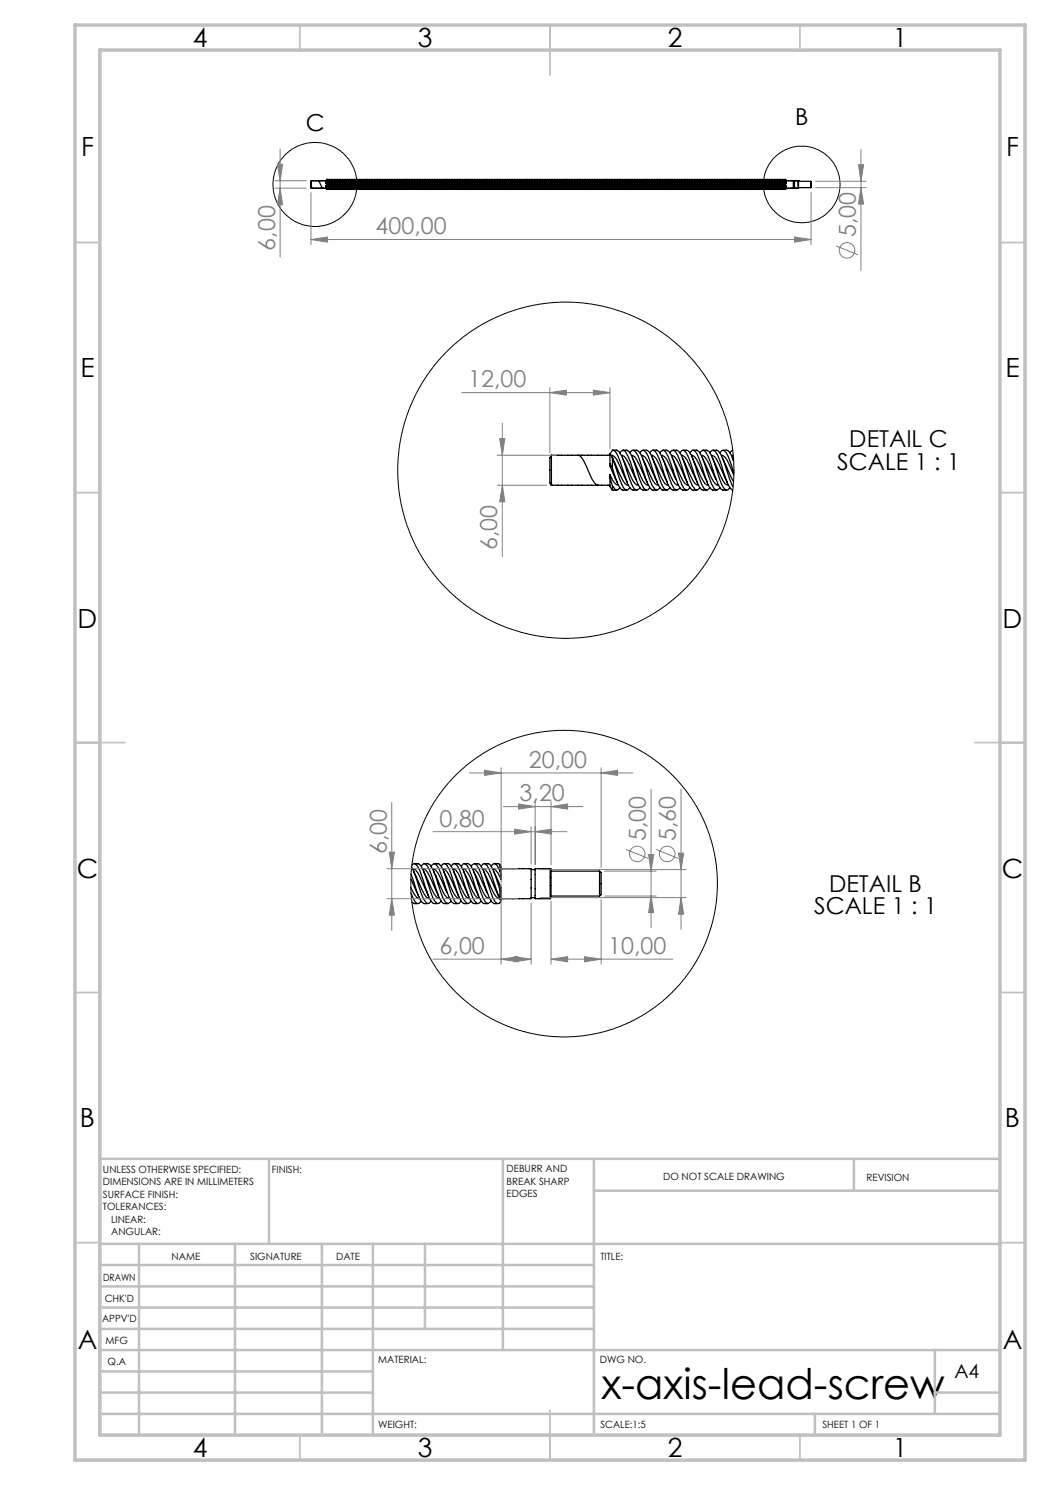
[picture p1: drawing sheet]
<svg xmlns="http://www.w3.org/2000/svg" width="210mm" height="297mm" viewBox="0 0 210 297" stroke-linecap="round" stroke-linejoin="round" font-family="sans-serif">
<defs><g id="words">
<text font-size="8.5" x="120.3" y="279.7">x-axis-lead-screw</text>
<g font-size="5.3">
<text x="38.5" y="9.5">4</text>
<text x="83.5" y="9.5">3</text>
<text x="133.5" y="9.5">2</text>
<text x="178.5" y="9.5">1</text>
<text x="16.2" y="31.2">F</text>
<text x="201.2" y="31.2">F</text>
<text x="16.1" y="75.5">E</text>
<text x="201.1" y="75.5">E</text>
<text x="15.5" y="125.5">D</text>
<text x="200.5" y="125.5">D</text>
<text x="15.4" y="175.5">C</text>
<text x="200.4" y="175.5">C</text>
<text x="16" y="225.5">B</text>
<text x="201" y="225.5">B</text>
<text x="15.5" y="269.7">A</text>
<text x="200.5" y="269.7">A</text>
<text x="38.5" y="291.5">4</text>
<text x="83.5" y="291.5">3</text>
<text x="133.5" y="291.5">2</text>
<text x="178.5" y="291.5">1</text>
</g>
<g font-size="4.7">
<text x="61.1" y="26.2">C</text>
<text x="159.1" y="24.9">B</text>
<text x="169.9" y="89.4">DETAIL C</text>
<text x="167.4" y="93.9">SCALE 1 : 1</text>
<text x="165.8" y="178.3">DETAIL B</text>
<text x="162.8" y="182.8">SCALE 1 : 1</text>
</g>
<g font-size="4.7" fill="#808080">
<text x="75.1" y="46.9">400,00</text>
<text x="171.1" y="47.5" transform="rotate(-90 171.1 47.5)">5,00</text>
<text x="55" y="50.1" transform="rotate(-90 55 50.1)">6,00</text>
<text x="93.7" y="77.5">12,00</text>
<text x="99.5" y="110" transform="rotate(-90 99.5 110)">6,00</text>
<text x="105.8" y="153.5">20,00</text>
<text x="103.9" y="160.3">3,20</text>
<text x="87.9" y="165.3">0,80</text>
<text x="77.4" y="170.8" transform="rotate(-90 77.4 170.8)">6,00</text>
<text x="129.2" y="168.2" transform="rotate(-90 129.2 168.2)">5,00</text>
<text x="135.2" y="168.2" transform="rotate(-90 135.2 168.2)">5,60</text>
<text x="87.9" y="190.8">6,00</text>
<text x="121.7" y="190.8">10,00</text>
</g>
<text font-size="3.9" x="190.9" y="275.5">A4</text>
<g font-size="2">
<text x="20.6" y="234.6">UNLESS OTHERWISE SPECIFIED:</text>
<text x="20.6" y="237.1">DIMENSIONS ARE IN MILLIMETERS</text>
<text x="20.6" y="239.6">SURFACE FINISH:</text>
<text x="54.4" y="234.6">FINISH:</text>
<text x="101.3" y="234.5">DEBURR AND</text>
<text x="101.3" y="237">BREAK SHARP</text>
<text x="101.3" y="239.5">EDGES</text>
<text x="132.6" y="236">DO NOT SCALE DRAWING</text>
<text x="173.3" y="236.2">REVISION</text>
<text x="20.6" y="242.1">TOLERANCES:</text>
<text x="22.2" y="244.6">LINEAR:</text>
<text x="22.2" y="247.1">ANGULAR:</text>
<text x="34.3" y="252">NAME</text>
<text x="50" y="251.9">SIGNATURE</text>
<text x="67.2" y="251.9">DATE</text>
<text x="120.1" y="251.9">TITLE:</text>
<text x="20.6" y="256.1">DRAWN</text>
<text x="20.9" y="260.3">CHK'D</text>
<text x="20.4" y="264.4">APPV'D</text>
<text x="21.1" y="268.8">MFG</text>
<text x="21.5" y="273">Q.A</text>
<text x="75.6" y="272.5">MATERIAL:</text>
<text x="120" y="272.5">DWG NO.</text>
<text x="75.6" y="285.5">WEIGHT:</text>
<text x="120.1" y="285.6">SCALE:1:5</text>
<text x="164.5" y="285.6">SHEET 1 OF 1</text>
</g>
</g></defs>
<g fill="none" stroke="#000" stroke-width=".25">
<path d="M62.3 37.6h2.3M62.3 36.2h1.3M62.3 36.2v1.4M62.3 37.6h.1M63.6 36.2h1.6M63.6 36.2l1 1.4M64.6 37.6h.6M65.2 36.5l.4 1M65.2 36.1l.1 .2M65.2 36.1l.2-.2 .1 .1 .7 1.8 .3 .1M65.2 37.2l.1 .5M65.2 37.2v-.1l.4 .5"/>
<path d="M65.2 36.1v.4M65.2 37.2v.5l.1 .2M65.2 36.5l.1 .3M65.3 36.2l.6 1.4h.2M65.3 36.2h.1l.7 1.3M65.3 37.7v.2M65.3 37.7l.2 .2 .2-.1M65.3 36.3l.6 1.5 .1 .1 .2-.1M65.3 35.9a.59 .59 0 0 1 .6 .6l.4 1.1 .2 .3 .2-.2M65.3 36.3v.5M65.3 36.8l.4 1 .3 .1M65.3 37.9h.2"/>
<path d="M65.7 36l.2-.1 .1 .1 .6 1.6 .4 .3M65.8 36.2l.2 .1 .5 1.1M65.8 36.3l.6 1.1 .2 .2M65.9 35.9h.1M66 35.9l.3 .3 .6 1.6 .1 .1 .2-.1M66.2 36h.3l.6 1.6 .2 .3h.2M66.3 36.2l.3 .3 .5 1M66.3 36.3l.6 1.1 .2 .2M66.4 35.9h.1M66.5 35.9l.3 .3 .5 1.5 .2 .2 .2-.1M66.7 36h.3l.7 1.8 .4 .1M66.8 36.2l.7 1.1"/>
<path d="M66.8 36.3l.5 1.1 .3 .2M66.9 35.9h.1M67 35.9a2.75 2.75 0 0 1 .8 1.7l.2 .3 .2-.1M67.2 36l.1-.1a2.71 2.71 0 0 1 .8 1.7l.2 .3h.2M67.3 36.2l.3 .3 .5 1M67.3 36.2l.4 1 .4 .4M67.3 35.9a.59 .59 0 0 1 .6 .6l.5 1.3 .1 .1 .2-.2M67.5 37.3l.1 .2M67.7 36l.1-.1 .2 .1 .7 1.8 .3 .1M67.8 36.2l.7 1.2M67.8 36.3l.1 .2M67.8 35.9h.3"/>
<path d="M67.9 36.5l.5 1.1h.2M68.1 35.9l.2 .3a3 3 0 0 0 .8 1.7l.1-.1M68.2 36h.3l.6 1.6 .2 .3h.2M68.3 36.2l.4 .3 .4 1M68.3 36.3l.6 1.1 .2 .2M68.4 35.9h.1M68.5 35.9l.3 .3 .5 1.5 .2 .2 .2-.1M68.7 36h.3l.7 1.8 .3 .1M68.8 36.2l.3 .3 .5 1M68.8 36.3l.4 .8 .4 .5M68.9 35.9h.1M69 35.9a2.75 2.75 0 0 1 .8 1.7l.2 .3 .2-.1"/>
<path d="M69.2 36l.1-.1a2.71 2.71 0 0 1 .8 1.7l.2 .3h.3M69.3 36.2l.3 .3 .5 1M69.3 36.2l.4 1 .4 .4M69.4 35.9l.3 .1 .7 1.8 .2 .1 .1-.2M69.7 36l.1-.1 .2 .1 .6 1.6 .2 .3h.2M69.8 36.2l.2 .1 .5 1.1M69.8 36.3l.5 1.1 .3 .2M69.8 35.9h.2M70 35.9l.3 .3 .6 1.6 .1 .1 .2-.1M70.2 36h.3l.7 1.8 .3 .1M70.3 36.2h.1l.7 1.3M70.3 36.3l.5 1.1 .3 .2"/>
<path d="M70.3 35.9h.3M70.6 35.9l.2 .3 .5 1.5 .2 .2 .2-.1M70.7 36h.3l.7 1.8 .3 .1M70.8 36.2l.2 .2 .6 1.1M70.8 36.3l.5 1.1 .3 .2M70.8 35.9h.2M71 35.9a2.75 2.75 0 0 1 .8 1.7l.2 .3 .2-.1M71.2 36h.3l.7 1.8 .3 .1M71.3 36.2l.6 1.4h.2M71.3 36.2l.2 .1 .6 1.2M71.4 35.9a.59 .59 0 0 1 .5 .6l.4 1.1 .2 .3 .2-.2M71.7 36l.2-.1 .1 .1 .6 1.6 .4 .3"/>
<path d="M71.8 36.2l.2 .1 .5 1.1M71.8 36.3l.6 1.1 .2 .2M71.9 35.9h.1M72 35.9l.3 .3 .6 1.6 .1 .1 .2-.1M72.2 36h.3l.6 1.6 .2 .3h.3M72.3 36.2l.3 .3 .5 1M72.3 36.3l.5 1.1 .3 .2M72.4 35.9h.1M72.5 35.9l.3 .3 .5 1.5 .2 .2 .2-.1M72.7 36h.3l.7 1.8 .3 .1M72.8 36.2l.3 .3 .5 1M72.8 36.3l.5 1.1 .3 .2"/>
<path d="M72.8 35.9h.2M73 35.9a3.3 3.3 0 0 1 .9 1.9l.1 .1 .2-.1M73.2 36l.1-.1a3.3 3.3 0 0 1 .9 1.9l.3 .1M73.3 36.2l.3 .3 .5 1M73.3 36.2l.4 1 .4 .4M73.3 35.9a.59 .59 0 0 1 .6 .6l.5 1.3 .1 .1 .2-.2M73.7 36l.2-.1 .1 .1 .7 1.8 .3 .1M73.8 36.2l.7 1.2M73.8 36.3l.6 1.3h.2M73.9 35.9h.1M74 35.9l.3 .3a2.7 2.7 0 0 0 .8 1.7l.1-.1M74.2 36h.3l.6 1.6 .2 .3h.2"/>
<path d="M74.3 36.2l.3 .3 .5 1M74.3 36.3l.6 1.1 .2 .2M74.4 35.9h.1M74.5 35.9l.3 .3 .5 1.5 .2 .2 .2-.1M74.7 36h.3l.7 1.8 .3 .1M74.8 36.2l.3 .3 .5 1M74.8 36.3l.8 1.3M74.9 35.9h.1M75 35.9a2.75 2.75 0 0 1 .8 1.7l.2 .3 .2-.1M75.2 36l.1-.1a2.71 2.71 0 0 1 .8 1.7l.2 .3h.3M75.3 36.2l.2 .1 .5 1M75.3 36.2l.4 1 .4 .4"/>
<path d="M75.4 35.9l.3 .1 .7 1.8 .2 .1 .1-.2M75.7 36l.1-.1 .2 .1 .6 1.6 .1 .2 .3 .1M75.8 36.2l.7 1.2M75.8 36.3l.5 1.1 .3 .2M75.8 35.9h.2M76 37.3l.1 .2M76 35.9l.2 .1 .7 1.8 .1 .1 .2-.1M76.2 36h.3l.7 1.8 .3 .1M76.3 36.2h.1l.7 1.3M76.3 36.3l.6 1.3h.2M76.3 35.9h.3M76.6 35.9l.2 .3 .5 1.5 .2 .2 .2-.1"/>
<path d="M76.7 36h.3l.7 1.8 .3 .1M76.8 36.2l.4 .3 .4 1M76.8 36.3l.5 1.1 .3 .2M76.9 35.9h.1M77 35.9a2.75 2.75 0 0 1 .8 1.7l.2 .3 .2-.1M77.2 36h.3l.7 1.8 .3 .1M77.3 36.2l.2 .1 .6 1.2M77.3 36.2l.5 1 .3 .4M77.4 35.9a.64 .64 0 0 1 .5 .6l.4 1.1 .2 .3 .2-.2M77.7 36l.2-.1 .1 .1 .6 1.6 .4 .3M77.8 36.2l.2 .1 .5 1.1M77.8 36.3l.6 1.1 .2 .2"/>
<path d="M77.9 35.9h.1M78 35.9l.3 .3 .6 1.6 .1 .1 .2-.1M78.2 36h.3l.6 1.6 .2 .3h.3M78.3 36.2l.3 .3 .5 1M78.3 36.3l.5 1.1 .3 .2M78.4 35.9h.1M78.5 35.9l.3 .3 .5 1.5 .2 .2 .2-.1M78.7 36h.3l.7 1.8 .3 .1M78.8 36.2h.2l.6 1.3M78.8 36.3l.5 1.1 .3 .2M78.8 35.9h.2M79 35.9a3.3 3.3 0 0 1 .9 1.9l.1 .1 .2-.1"/>
<path d="M79.2 36l.1-.1a3.3 3.3 0 0 1 .9 1.9l.3 .1M79.3 36.2l.5 1.2 .3 .2M79.3 36.2l.3 .3 .5 1M79.3 35.9a.59 .59 0 0 1 .6 .6l.5 1.3 .1 .1 .2-.2M79.7 36l.2-.1 .1 .1 .7 1.8 .3 .1M79.8 36.2l.2 .1 .5 1.1M79.8 36.3l.6 1.1 .2 .2M79.9 35.9h.1M80 35.9l.3 .3a2.7 2.7 0 0 0 .8 1.7l.1-.1M80.2 36h.3l.6 1.6 .2 .3h.2M80.3 36.2l.3 .3 .5 1M80.3 36.3l.6 1.1 .2 .2"/>
<path d="M80.4 35.9h.1M80.5 35.9l.3 .3 .5 1.5 .2 .2 .2-.1M80.7 36h.3l.7 1.8 .3 .1M80.8 36.2l.3 .3 .5 1M80.8 36.3l.6 1.1 .2 .2M80.9 35.9h.1M81 35.9a2.75 2.75 0 0 1 .8 1.7l.2 .3 .2-.1M81.2 36l.1-.1a2.71 2.71 0 0 1 .8 1.7l.2 .3h.2M81.3 36.2l.3 .3 .5 1M81.3 36.2l.4 1 .4 .4M81.4 35.9l.3 .1 .7 1.8 .1 .1 .2-.2M81.7 36l.1-.1 .2 .1 .7 1.8 .3 .1"/>
<path d="M81.8 36.3l.5 1.1 .3 .2M81.8 36.2l.6 1M81.8 35.9h.2M82 35.9l.2 .1 .7 1.8 .1 .1 .2-.1M82.2 36h.3l.6 1.6 .2 .3h.2M82.3 36.3l.6 1.3h.2M82.3 36.2l.2 .2 .6 1.1M82.3 35.9h.2M82.4 37.2l.1 .2M82.5 35.9l.3 .3 .5 1.5 .2 .2 .2-.1M82.7 36h.3l.7 1.8 .3 .1M82.8 36.2l.3 .3 .5 1"/>
<path d="M82.8 36.3l.1 .2M82.9 35.9h.1M82.9 36.5l.4 .9 .3 .2M83 35.9a2.75 2.75 0 0 1 .8 1.7l.2 .3 .2-.1M83.2 36h.3l.7 1.8 .3 .1M83.3 36.2l.3 .3 .5 1M83.3 36.2l.4 1 .4 .4M83.4 35.9l.3 .1 .7 1.8 .3-.1M83.7 36l.2-.1 .1 .1 .6 1.6 .2 .3h.3M83.8 36.2l.2 .1 .5 1.1M83.8 36.3l.5 1.1 .3 .2M83.9 35.9h.1"/>
<path d="M84 35.9l.3 .3 .6 1.6 .1 .1 .2-.1M84.2 36h.3l.6 1.6 .2 .3h.2M84.3 36.2l.7 1.1M84.3 36.3l.5 1.1 .3 .2M84.3 35.9h.2M84.5 35.9l.2 .1 .6 1.7 .2 .2 .2-.1M84.7 36h.3l.7 1.8 .3 .1M84.8 36.2h.1l.7 1.3M84.8 36.3l.5 1.1 .3 .2M84.8 35.9h.3M84.9 37.3l.2 .2M85.1 35.9a2.75 2.75 0 0 1 .7 1.7l.2 .3 .2-.1"/>
<path d="M85.2 36h.3l.7 1.8 .3 .1M85.3 36.2l.1 .3M85.3 36.2l.3 .3 .5 1M85.4 35.9a1.4 1.4 0 0 1 .7 1.4l.3 .5 .3-.1M85.4 36.5l.5 1.1h.2M85.7 36l.2-.1 .1 .1 .7 1.8 .3 .1M85.8 36.2l.2 .1 .5 1.1M85.8 36.3l.6 1.1 .2 .2M85.9 35.9h.1M86 35.9l.3 .3 .6 1.6 .1 .1 .2-.1M86.2 36h.3l.6 1.6 .2 .3h.2M86.3 36.2l.3 .3 .5 1"/>
<path d="M86.3 36.3l.1 .2M86.4 35.9h.1M86.4 36.5l.5 .9 .2 .2M86.5 35.9l.3 .3 .5 1.5 .2 .2 .2-.1M86.7 36h.3l.7 1.8 .4 .1M86.8 36.2l.7 1.1M86.8 36.3l.5 1.1 .3 .2M86.9 35.9h.1M87 35.9a2.75 2.75 0 0 1 .8 1.7l.2 .3 .2-.1M87.2 36l.1-.1a2.71 2.71 0 0 1 .8 1.7l.2 .3h.2M87.3 36.2l.3 .3 .5 1M87.3 36.2l.4 1 .4 .4"/>
<path d="M87.3 35.9l.4 .1 .7 1.8 .1 .1 .2-.2M87.5 37.3l.1 .2M87.7 36l.1-.1 .2 .1 .7 1.8 .3 .1M87.8 36.2l.7 1.2M87.8 36.3l.1 .2M87.8 35.9h.3M87.9 36.5l.4 .9 .3 .2M88.1 35.9l.2 .3a3 3 0 0 0 .8 1.7l.1-.1M88.2 36h.3l.6 1.6 .2 .3h.2M88.3 36.3l.6 1.1 .2 .2M88.3 36.2l.2 .2 .6 1.1M88.4 35.9h.1"/>
<path d="M88.5 35.9l.3 .3 .5 1.5 .2 .2 .2-.1M88.7 36h.3l.7 1.8 .3 .1M88.8 36.2l.3 .3 .5 1M88.8 36.3l.4 .8 .4 .5M88.9 35.9h.1M89 35.9a2.75 2.75 0 0 1 .8 1.7l.2 .3 .2-.1M89.2 36h.3l.7 1.8 .3 .1M89.3 36.2l.3 .3 .5 1M89.3 36.2l.4 1 .4 .4M89.4 35.9l.3 .1 .7 1.8 .3-.1M89.7 36l.2-.1 .1 .1 .6 1.6 .2 .3h.3M89.8 36.2l.2 .1 .5 1.1"/>
<path d="M89.8 36.3l.5 1.1 .3 .2M89.9 35.9h.1M90 35.9l.3 .3 .6 1.6 .1 .1 .2-.1M90.2 36h.3l.6 1.6 .2 .3h.2M90.3 36.2l.3 .3 .5 1M90.3 36.3l.5 1.1 .3 .2M90.3 35.9h.2M90.5 35.9l.2 .1 .6 1.7 .2 .2 .2-.1M90.7 36h.3l.7 1.8 .3 .1M90.8 36.2l.3 .2 .5 1.1M90.8 36.3l.5 1.1 .3 .2M90.8 35.9h.3"/>
<path d="M91.1 35.9a2.75 2.75 0 0 1 .7 1.7l.2 .3 .2-.1M91.2 36h.3l.7 1.8 .3 .1M91.3 36.2l.6 1.4h.2M91.3 36.2h.1l.7 1.3M91.4 35.9a.59 .59 0 0 1 .5 .6l.4 1.1 .2 .3 .2-.2M91.7 36l.2-.1 .1 .1 .6 1.6 .4 .3M91.8 36.2l.2 .1 .5 1.1M91.8 36.3l.6 1.1 .2 .2M91.9 35.9h.1M92 35.9l.3 .3 .6 1.6 .1 .1 .2-.1M92.2 36h.3l.6 1.6 .2 .3h.2M92.3 36.2l.3 .3 .5 1"/>
<path d="M92.3 36.3l.6 1.1 .2 .2M92.4 35.9h.1M92.5 35.9l.3 .3 .5 1.5 .2 .2 .2-.1M92.7 36h.3l.7 1.8 .4 .1M92.8 36.2l.3 .3 .5 1M92.8 36.3l.5 1.1 .3 .2M92.9 35.9h.1M93 35.9a2.75 2.75 0 0 1 .8 1.7l.2 .3 .2-.1M93.2 36l.1-.1a2.71 2.71 0 0 1 .8 1.7l.2 .3h.2M93.3 36.2l.3 .3 .5 1M93.3 36.2l.4 1 .4 .4M93.3 35.9a.59 .59 0 0 1 .6 .6l.5 1.3 .1 .1 .2-.2"/>
<path d="M93.7 36l.1-.1 .2 .1 .7 1.8 .3 .1M93.8 36.2l.7 1.2M93.8 36.3l.6 1.3h.2M93.8 35.9h.3M94.1 35.9l.2 .3a3 3 0 0 0 .8 1.7l.1-.1M94.2 36h.3l.6 1.6 .2 .3h.2M94.3 36.2l.4 .3 .4 1M94.3 36.3l.6 1.1 .2 .2M94.4 35.9h.1M94.5 35.9l.3 .3 .5 1.5 .2 .2 .2-.1M94.7 36h.3l.7 1.8 .3 .1M94.8 36.2l.3 .3 .5 1"/>
<path d="M94.8 36.3l.4 .8 .4 .5M94.9 35.9h.1M95 35.9a2.75 2.75 0 0 1 .8 1.7l.2 .3 .2-.1M95.2 36l.1-.1a2.71 2.71 0 0 1 .8 1.7l.2 .3h.3M95.3 36.2l.3 .3 .5 1M95.3 36.2l.4 1 .4 .4M95.4 35.9l.3 .1 .7 1.8 .2 .1 .1-.2M95.7 36l.1-.1 .2 .1 .6 1.6 .2 .3h.2M95.8 36.2l.2 .1 .5 1.1M95.8 36.3l.5 1.1 .3 .2M95.8 35.9h.2M96 35.9l.3 .3 .6 1.6 .1 .1 .2-.1"/>
<path d="M96.2 36h.3l.7 1.8 .3 .1M96.3 36.2h.1l.7 1.3M96.3 36.3l.5 1.1 .3 .2M96.3 35.9h.3M96.6 35.9l.2 .3 .5 1.5 .2 .2 .2-.1M96.7 36h.3l.7 1.8 .3 .1M96.8 36.2l.4 .3 .4 1M96.8 36.3l.5 1.1 .3 .2M96.8 35.9h.2M97 35.9a2.75 2.75 0 0 1 .8 1.7l.2 .3 .2-.1M97.2 36h.3l.7 1.8 .3 .1M97.3 36.2l.6 1.4h.2"/>
<path d="M97.3 36.2l.2 .1 .6 1.2M97.4 35.9a.59 .59 0 0 1 .5 .6l.4 1.1 .2 .3 .2-.2M97.7 36l.2-.1 .1 .1 .6 1.6 .4 .3M97.8 36.2l.2 .1 .5 1.1M97.8 36.3l.6 1.1 .2 .2M97.9 35.9h.1M98 35.9l.3 .3 .6 1.6 .1 .1 .2-.1M98.2 36h.3l.6 1.6 .2 .3h.3M98.3 36.2l.3 .3 .5 1M98.3 36.3l.5 1.1 .3 .2M98.4 35.9h.1M98.5 35.9l.3 .3 .5 1.5 .2 .2 .2-.1"/>
<path d="M98.7 36h.3l.7 1.8 .3 .1M98.8 36.2l.3 .3 .5 1M98.8 36.3l.5 1.1 .3 .2M98.8 35.9h.2M99 35.9a3.3 3.3 0 0 1 .9 1.9l.1 .1 .2-.1M99.2 36l.1-.1a3.3 3.3 0 0 1 .9 1.9l.3 .1M99.3 36.2l.3 .3 .5 1M99.3 36.2l.4 1 .4 .4M99.3 35.9a.59 .59 0 0 1 .6 .6l.5 1.3 .1 .1 .2-.2M99.7 36l.2-.1 .1 .1 .7 1.8 .3 .1M99.8 36.2l.7 1.2M99.8 36.3l.6 1.3h.2"/>
<path d="M99.9 35.9h.1M100 35.9l.3 .3a2.7 2.7 0 0 0 .8 1.7l.1-.1M100.2 36h.3l.6 1.6 .2 .3h.2M100.3 36.2l.3 .3 .5 1M100.3 36.3l.6 1.1 .2 .2M100.4 35.9h.1M100.5 35.9l.3 .3 .5 1.5 .2 .2 .2-.1M100.7 36h.3l.7 1.8 .3 .1M100.8 36.2l.3 .3 .5 1M100.8 36.3l.8 1.3M100.9 35.9h.1M101 35.9a2.75 2.75 0 0 1 .8 1.7l.2 .3 .2-.1"/>
<path d="M101.2 36l.1-.1a2.71 2.71 0 0 1 .8 1.7l.2 .3h.3M101.3 36.2l.3 .3 .5 1M101.3 36.2l.4 1 .4 .4M101.4 35.9l.3 .1 .7 1.8 .2 .1 .1-.2M101.7 36l.1-.1 .2 .1 .6 1.6 .1 .2 .3 .1M101.8 36.2l.7 1.2M101.8 36.3l.5 1.1 .3 .2M101.8 35.9h.2M102 35.9l.2 .1 .7 1.8 .1 .1 .2-.1M102.2 36h.3l.7 1.8 .3 .1M102.3 36.3l.6 1.3h.2M102.3 36.2l.8 1.3"/>
<path d="M102.3 35.9h.3M102.6 35.9l.2 .3 .5 1.5 .2 .2 .2-.1M102.7 36h.3l.7 1.8 .3 .1M102.8 36.2l.4 .3 .4 1M102.8 36.3l.5 1.1 .3 .2M102.9 35.9h.1M103 35.9a2.75 2.75 0 0 1 .8 1.7l.2 .3 .2-.1M103.2 36h.3l.7 1.8 .3 .1M103.3 36.2l.2 .1 .6 1.2M103.3 36.2l.5 1 .3 .4M103.4 35.9a.64 .64 0 0 1 .5 .6l.4 1.1 .2 .3 .2-.2M103.7 36l.2-.1 .1 .1 .6 1.6 .4 .3"/>
<path d="M103.8 36.2l.2 .1 .5 1.1M103.8 36.3l.6 1.1 .2 .2M103.9 35.9h.1M104 35.9l.3 .3 .6 1.6 .1 .1 .2-.1M104.2 36h.3l.6 1.6 .2 .3h.3M104.3 36.2l.3 .3 .5 1M104.3 36.3l.5 1.1 .3 .2M104.4 35.9h.1M104.5 35.9l.3 .3 .5 1.5 .2 .2 .2-.1M104.7 36h.3l.7 1.8 .3 .1M104.8 36.2h.2l.6 1.3M104.8 36.3l.5 1.1 .3 .2"/>
<path d="M104.8 35.9h.2M105 35.9a3.3 3.3 0 0 1 .9 1.9l.1 .1 .2-.1M105.2 36l.1-.1a3.3 3.3 0 0 1 .9 1.9l.3 .1M105.3 36.2l.5 1.2 .3 .2M105.3 36.2l.3 .3 .5 1M105.3 35.9a.59 .59 0 0 1 .6 .6l.5 1.3 .1 .1 .2-.2M105.7 36l.2-.1 .1 .1 .7 1.8 .3 .1M105.8 36.2l.2 .1 .5 1.1M105.8 36.3l.6 1.1 .2 .2M105.9 35.9h.1M106 35.9l.3 .3a2.7 2.7 0 0 0 .8 1.7l.1-.1M106.2 36h.3l.6 1.6 .2 .3h.2"/>
<path d="M106.3 36.2l.3 .3 .5 1M106.3 36.3l.6 1.1 .2 .2M106.4 35.9h.1M106.5 35.9l.3 .3 .5 1.5 .2 .2 .2-.1M106.7 36h.3l.7 1.8 .4 .1M106.8 36.2l.3 .3 .5 1M106.8 36.3l.6 1.1 .2 .2M106.9 35.9h.1M107 35.9a2.75 2.75 0 0 1 .8 1.7l.2 .3 .2-.1M107.2 36l.1-.1a2.71 2.71 0 0 1 .8 1.7l.2 .3h.2M107.3 36.2l.3 .3 .5 1M107.3 36.2l.4 1 .4 .4"/>
<path d="M107.4 35.9l.3 .1 .7 1.8 .1 .1 .2-.2M107.7 36l.1-.1 .2 .1 .7 1.8 .3 .1M107.8 36.3l.5 1.1 .3 .2M107.8 36.2l.6 1M107.8 35.9h.3M108.1 35.9l.8 1.9 .1 .1 .2-.1M108.2 36h.3l.6 1.6 .2 .3h.2M108.3 36.3l.6 1.3h.2M108.3 36.2l.2 .2 .6 1.1M108.3 35.9h.2M108.4 37.2l.1 .2M108.5 35.9l.3 .3 .5 1.5 .2 .2 .2-.1"/>
<path d="M108.7 36h.3l.7 1.8 .3 .1M108.8 36.2l.3 .3 .5 1M108.8 36.3l.1 .2M108.9 35.9h.1M108.9 36.5l.7 1.1M109 35.9a2.75 2.75 0 0 1 .8 1.7l.2 .3 .2-.1M109.2 36h.3l.7 1.8 .3 .1M109.3 36.2l.3 .3 .5 1M109.3 36.2l.4 1 .4 .4M109.4 35.9l.3 .1 .7 1.8 .3-.1M109.7 36l.2-.1 .1 .1 .6 1.6 .2 .3h.3M109.8 36.2l.2 .1 .5 1.1"/>
<path d="M109.8 36.3l.5 1.1 .3 .2M109.9 35.9h.1M110 35.9l.3 .3 .6 1.6 .1 .1 .2-.1M110.2 36h.3l.6 1.6 .2 .3h.2M110.3 36.2l.7 1.1M110.3 36.3l.5 1.1 .3 .2M110.3 35.9h.2M110.5 35.9l.2 .1 .6 1.7 .2 .2 .2-.1M110.7 36h.3l.7 1.8 .3 .1M110.8 36.2h.1l.7 1.3M110.8 36.3l.5 1.1 .3 .2M110.8 35.9h.3"/>
<path d="M110.9 37.3l.2 .2M111.1 35.9a2.75 2.75 0 0 1 .7 1.7l.2 .3 .2-.1M111.2 36h.3l.7 1.8 .3 .1M111.3 36.2l.1 .3M111.3 36.2h.1l.7 1.3M111.4 35.9a1.4 1.4 0 0 1 .7 1.4l.3 .5 .3-.1M111.4 36.5l.5 1.1h.2M111.7 36l.2-.1 .1 .1 .6 1.6 .4 .3M111.8 36.2l.2 .1 .5 1.1M111.8 36.3l.6 1.1 .2 .2M111.9 35.9h.1M112 35.9l.3 .3 .6 1.6 .1 .1 .2-.1"/>
<path d="M112.2 36h.3l.6 1.6 .2 .3h.2M112.3 36.2l.3 .3 .5 1M112.3 36.3l.1 .2M112.4 35.9h.1M112.4 36.5l.5 .9 .2 .2M112.5 35.9l.3 .3 .5 1.5 .2 .2 .2-.1M112.7 36h.3l.7 1.8 .4 .1M112.8 36.2l.7 1.1M112.8 36.3l.5 1.1 .3 .2M112.9 35.9h.1M113 35.9a2.75 2.75 0 0 1 .8 1.7l.2 .3 .2-.1M113.2 36l.1-.1a2.71 2.71 0 0 1 .8 1.7l.2 .3h.2"/>
<path d="M113.3 36.2l.3 .3 .5 1M113.3 36.2l.4 1 .4 .4M113.3 35.9l.4 .1 .7 1.8 .1 .1 .2-.2M113.5 37.3l.1 .2M113.7 36l.1-.1 .2 .1 .7 1.8 .3 .1M113.8 36.2l.7 1.2M113.8 36.3l.1 .2M113.8 35.9h.3M113.9 36.5l.4 .9 .3 .2M114.1 35.9l.2 .3a3 3 0 0 0 .8 1.7l.1-.1M114.2 36h.3l.6 1.6 .2 .3h.2M114.3 36.3l.6 1.1 .2 .2"/>
<path d="M114.3 36.2l.2 .2 .6 1.1M114.4 35.9h.1M114.5 35.9l.3 .3 .5 1.5 .2 .2 .2-.1M114.7 36h.3l.7 1.8 .3 .1M114.8 36.2l.3 .3 .5 1M114.8 36.3l.4 .8 .4 .5M114.9 35.9h.1M115 35.9a2.75 2.75 0 0 1 .8 1.7l.2 .3 .2-.1M115.2 36h.3l.7 1.8 .3 .1M115.3 36.2l.3 .3 .5 1M115.3 36.2l.4 1 .4 .4M115.4 35.9l.3 .1 .7 1.8 .3-.1"/>
<path d="M115.7 36l.2-.1 .1 .1 .6 1.6 .2 .3h.3M115.8 36.2l.2 .1 .5 1.1M115.8 36.3l.5 1.1 .3 .2M115.9 35.9h.1M116 35.9l.3 .3 .6 1.6 .1 .1 .2-.1M116.2 36h.3l.6 1.6 .2 .3h.2M116.3 36.2l.3 .3 .5 1M116.3 36.3l.5 1.1 .3 .2M116.3 35.9h.2M116.5 35.9l.2 .1 .6 1.7 .2 .2 .2-.1M116.7 36h.3l.7 1.8 .3 .1M116.8 36.2l.3 .2 .5 1.1"/>
<path d="M116.8 36.3l.5 1.1 .3 .2M116.8 35.9h.3M117.1 35.9a2.75 2.75 0 0 1 .7 1.7l.2 .3 .2-.1M117.2 36h.3l.7 1.8 .3 .1M117.3 36.2l.6 1.4h.2M117.3 36.2h.1l.7 1.3M117.4 35.9a.59 .59 0 0 1 .5 .6l.4 1.1 .2 .3 .2-.2M117.7 36l.2-.1 .1 .1 .6 1.6 .4 .3M117.8 36.2l.2 .1 .5 1.1M117.8 36.3l.6 1.1 .2 .2M117.9 35.9h.1M118 35.9l.3 .3 .6 1.6 .1 .1 .2-.1"/>
<path d="M118.2 36h.3l.6 1.6 .2 .3h.2M118.3 36.2l.3 .3 .5 1M118.3 36.3l.6 1.1 .2 .2M118.4 35.9h.1M118.5 35.9l.3 .3 .5 1.5 .2 .2 .2-.1M118.7 36h.3l.7 1.8 .4 .1M118.8 36.2l.3 .3 .5 1M118.8 36.3l.5 1.1 .3 .2M118.9 35.9h.1M119 35.9a2.75 2.75 0 0 1 .8 1.7l.2 .3 .2-.1M119.2 36l.1-.1a2.71 2.71 0 0 1 .8 1.7l.2 .3h.2M119.3 36.2l.3 .3 .5 1"/>
<path d="M119.3 36.2l.4 1 .4 .4M119.3 35.9a.59 .59 0 0 1 .6 .6l.5 1.3 .1 .1 .2-.2M119.7 36l.1-.1 .2 .1 .7 1.8 .3 .1M119.8 36.2l.7 1.2M119.8 36.3l.6 1.3h.2M119.8 35.9h.3M120.1 35.9l.2 .3a3 3 0 0 0 .8 1.7l.1-.1M120.2 36h.3l.6 1.6 .2 .3h.2M120.3 36.2l.3 .3 .5 1M120.3 36.3l.6 1.1 .2 .2M120.4 35.9h.1M120.5 35.9l.3 .3 .5 1.5 .2 .2 .2-.1"/>
<path d="M120.7 36h.3l.7 1.8 .3 .1M120.8 36.2l.3 .3 .5 1M120.8 36.3l.4 .8 .4 .5M120.9 35.9h.1M121 35.9a2.75 2.75 0 0 1 .8 1.7l.2 .3 .2-.1M121.2 36l.1-.1a2.71 2.71 0 0 1 .8 1.7l.2 .3h.3M121.3 36.2l.2 .1 .5 1M121.3 36.2l.4 1 .4 .4M121.4 35.9l.3 .1 .7 1.8 .2 .1 .1-.2M121.7 36l.1-.1 .2 .1 .6 1.6 .1 .2 .3 .1M121.8 36.2l.2 .1 .5 1.1M121.8 36.3l.5 1.1 .3 .2"/>
<path d="M121.8 35.9h.2M122 37.3l.1 .2M122 35.9l.3 .3 .6 1.6 .1 .1 .2-.1M122.2 36h.3l.7 1.8 .3 .1M122.3 36.2h.1l.7 1.3M122.3 36.3l.5 1.1 .3 .2M122.3 35.9h.3M122.6 35.9l.2 .3 .5 1.5 .2 .2 .2-.1M122.7 36h.3l.7 1.8 .3 .1M122.8 36.2l.4 .3 .4 1M122.8 36.3l.5 1.1 .3 .2M122.9 35.9h.1"/>
<path d="M123 35.9a2.75 2.75 0 0 1 .8 1.7l.2 .3 .2-.1M123.2 36h.3l.7 1.8 .3 .1M123.3 36.2l.6 1.4h.2M123.3 36.2l.2 .1 .6 1.2M123.4 35.9a.64 .64 0 0 1 .5 .6l.4 1.1 .2 .3 .2-.2M123.7 36l.2-.1 .1 .1 .6 1.6 .4 .3M123.8 36.2l.2 .1 .5 1.1M123.8 36.3l.6 1.1 .2 .2M123.9 35.9h.1M124 35.9l.3 .3 .6 1.6 .1 .1 .2-.1M124.2 36h.3l.6 1.6 .2 .3h.3M124.3 36.2l.3 .3 .5 1"/>
<path d="M124.3 36.3l.5 1.1 .3 .2M124.4 35.9h.1M124.5 35.9l.3 .3 .5 1.5 .2 .2 .2-.1M124.7 36h.3l.7 1.8 .3 .1M124.8 36.2l.3 .3 .5 1M124.8 36.3l.5 1.1 .3 .2M124.8 35.9h.2M125 35.9a3.3 3.3 0 0 1 .9 1.9l.1 .1 .2-.1M125.2 36l.1-.1a3.3 3.3 0 0 1 .9 1.9l.3 .1M125.3 36.2l.3 .3 .5 1M125.3 36.2l.4 1 .4 .4M125.3 35.9a.59 .59 0 0 1 .6 .6l.5 1.3 .1 .1 .2-.2"/>
<path d="M125.7 36l.2-.1 .1 .1 .7 1.8 .3 .1M125.8 36.2l.7 1.2M125.8 36.3l.6 1.3h.2M125.9 35.9h.1M126 35.9l.3 .3a2.7 2.7 0 0 0 .8 1.7l.1-.1M126.2 36h.3l.6 1.6 .2 .3h.2M126.3 36.2l.3 .3 .5 1M126.3 36.3l.6 1.1 .2 .2M126.4 35.9h.1M126.5 35.9l.3 .3 .5 1.5 .2 .2 .2-.1M126.7 36h.3l.7 1.8 .3 .1M126.8 36.2l.3 .3 .5 1"/>
<path d="M126.8 36.3l.8 1.3M126.9 35.9h.1M127 35.9a2.75 2.75 0 0 1 .8 1.7l.2 .3 .2-.1M127.2 36l.1-.1a2.71 2.71 0 0 1 .8 1.7l.2 .3h.3M127.3 36.2l.3 .3 .5 1M127.3 36.2l.4 1 .4 .4M127.4 35.9l.3 .1 .7 1.8 .2 .1 .1-.2M127.7 36l.1-.1 .2 .1 .7 1.8 .3 .1M127.8 36.2l.7 1.2M127.8 36.3l.5 1.1 .3 .2M127.8 35.9h.2M128 35.9l.2 .1 .7 1.8 .1 .1 .2-.1"/>
<path d="M128.2 36h.3l.7 1.8 .3 .1M128.3 36.3l.6 1.3h.2M128.3 36.2l.8 1.3M128.3 35.9h.3M128.6 35.9l.2 .3 .5 1.5 .2 .2 .2-.1M128.7 36h.3l.7 1.8 .3 .1M128.8 36.2l.4 .3 .4 1M128.8 36.3l.5 1.1 .3 .2M128.9 35.9h.1M129 35.9a2.75 2.75 0 0 1 .8 1.7l.2 .3 .2-.1M129.2 36h.3l.7 1.8 .3 .1M129.3 36.2l.2 .1 .6 1.2"/>
<path d="M129.3 36.2l.5 1 .3 .4M129.4 35.9a.64 .64 0 0 1 .5 .6l.4 1.1 .2 .3 .2-.2M129.7 36l.2-.1 .1 .1 .6 1.6 .4 .3M129.8 36.2l.2 .1 .5 1.1M129.8 36.3l.6 1.1 .2 .2M129.9 35.9h.1M130 35.9l.3 .3 .6 1.6 .1 .1 .2-.1M130.2 36l.2-.1 .2 .3 .4 1.2a.53 .53 0 0 0 .6 .5M130.3 36.2l.3 .3 .5 1M130.3 36.3l.5 1.1 .3 .2M130.4 35.9h.1M130.5 35.9l.3 .3 .5 1.5 .2 .2 .2-.1"/>
<path d="M130.7 36h.3l.7 1.8 .3 .1M130.8 36.2h.2l.6 1.3M130.8 36.3l.5 1.1 .3 .2M130.8 35.9h.2M131 35.9a2.23 2.23 0 0 1 .8 1.7l.2 .3 .2-.1M131.2 36h.3l.7 1.8 .3 .1M131.3 36.2l.5 1.2 .3 .2M131.3 36.2l.3 .3 .5 1M131.3 35.9a.59 .59 0 0 1 .6 .6l.5 1.3 .1 .1 .2-.2M131.7 36l.2-.1 .1 .1 .7 1.8 .3 .1M131.8 36.2l.2 .1 .5 1.1M131.8 36.3l.6 1.1 .2 .2"/>
<path d="M131.9 35.9h.1M132 35.9l.3 .3a2.7 2.7 0 0 0 .8 1.7l.1-.1M132.2 36h.3l.6 1.6 .2 .3h.2M132.3 36.2l.3 .3 .5 1M132.3 36.3l.6 1.1 .2 .2M132.4 35.9h.1M132.5 35.9l.3 .3 .5 1.5 .2 .2 .2-.1M132.7 36h.3l.7 1.8 .4 .1M132.8 36.2l.3 .3 .5 1M132.8 36.3l.5 1.1 .3 .2M132.9 35.9h.1M133 35.9a2.75 2.75 0 0 1 .8 1.7l.2 .3 .2-.1"/>
<path d="M133.2 36l.1-.1a2.71 2.71 0 0 1 .8 1.7l.2 .3h.2M133.3 36.2l.3 .3 .5 1M133.3 36.2l.4 1 .4 .4M133.3 35.9l.4 .1 .7 1.8 .1 .1 .2-.2M133.7 36l.1-.1 .2 .1 .7 1.8 .3 .1M133.8 36.3l.5 1.1 .3 .2M133.8 36.2l.6 1M133.8 35.9h.3M134.1 35.9l.8 1.9 .1 .1 .2-.1M134.2 36h.3l.6 1.6 .2 .3h.2M134.3 36.3l.6 1.3h.2M134.3 36.2l.2 .2 .6 1.1"/>
<path d="M134.3 35.9h.2M134.4 37.2l.1 .2M134.5 35.9l.3 .3 .5 1.5 .2 .2 .2-.1M134.7 36h.3l.7 1.8 .3 .1M134.8 36.2l.3 .3 .5 1M134.8 36.3l.1 .2M134.9 35.9h.1M134.9 36.5l.7 1.1M135 35.9a2.75 2.75 0 0 1 .8 1.7l.2 .3 .2-.1M135.2 36h.3l.7 1.8 .3 .1M135.3 36.2l.3 .3 .5 1M135.3 36.2l.4 1 .4 .4"/>
<path d="M135.4 35.9l.3 .1 .7 1.8 .3-.1M135.7 36l.2-.1 .1 .1 .6 1.6 .2 .3h.3M135.8 36.2l.2 .1 .5 1.1M135.8 36.3l.5 1.1 .3 .2M135.9 35.9h.1M136 35.9l.3 .3 .6 1.6 .1 .1 .2-.1M136.2 36h.3l.6 1.6 .2 .3h.2M136.3 36.2l.7 1.1M136.3 36.3l.5 1.1 .3 .2M136.3 35.9h.2M136.5 35.9l.2 .1 .6 1.7 .2 .2 .2-.1M136.7 36h.3l.7 1.8 .3 .1"/>
<path d="M136.8 36.2h.1l.7 1.3M136.8 36.3l.5 1.1 .3 .2M136.8 35.9h.3M136.9 37.3l.2 .2M137.1 35.9a2.75 2.75 0 0 1 .7 1.7l.2 .3 .2-.1M137.2 36h.3l.7 1.8 .3 .1M137.3 36.2l.1 .3M137.3 36.2h.1l.7 1.3M137.4 35.9a1.4 1.4 0 0 1 .7 1.4l.3 .5 .3-.1M137.4 36.5l.5 1.1h.2M137.7 36l.2-.1 .1 .1 .6 1.6 .4 .3M137.8 36.2l.2 .1 .5 1.1"/>
<path d="M137.8 36.3l.6 1.1 .2 .2M137.9 35.9h.1M138 35.9l.3 .3 .6 1.6 .1 .1 .2-.1M138.2 36h.3l.6 1.6 .2 .3h.2M138.3 36.2l.3 .3 .5 1M138.3 36.3l.1 .2M138.4 35.9h.1M138.4 36.5l.5 .9 .2 .2M138.5 35.9l.3 .3 .5 1.5 .2 .2 .2-.1M138.7 36h.3l.7 1.8 .4 .1M138.8 36.2l.7 1.1M138.8 36.3l.5 1.1 .3 .2"/>
<path d="M138.9 35.9h.1M139 35.9a2.75 2.75 0 0 1 .8 1.7l.2 .3 .2-.1M139.2 36l.1-.1a2.71 2.71 0 0 1 .8 1.7l.2 .3h.2M139.3 36.2l.3 .3 .5 1M139.3 36.2l.4 1 .4 .4M139.3 35.9l.4 .1 .7 1.8 .1 .1 .2-.2M139.5 37.3l.1 .2M139.7 36l.1-.1 .2 .1 .7 1.8 .3 .1M139.8 36.2l.7 1.2M139.8 36.3l.1 .2M139.8 35.9h.3M139.9 36.5l.4 .9 .3 .2"/>
<path d="M140.1 35.9l.2 .3a3 3 0 0 0 .8 1.7l.1-.1M140.2 36h.3l.6 1.6 .2 .3h.2M140.3 36.3l.6 1.1 .2 .2M140.3 36.2l.2 .2 .6 1.1M140.4 35.9h.1M140.5 35.9l.3 .3 .5 1.5 .2 .2 .2-.1M140.7 36h.3l.7 1.8 .3 .1M140.8 36.2l.3 .3 .5 1M140.8 36.3l.4 .8 .4 .5M140.9 35.9h.1M141 35.9a2.75 2.75 0 0 1 .8 1.7l.2 .3 .2-.1M141.2 36l.1-.1a2.71 2.71 0 0 1 .8 1.7l.2 .3h.2"/>
<path d="M141.3 36.2l.3 .3 .5 1M141.3 36.2l.4 1 .4 .4M141.4 35.9l.3 .1 .7 1.8 .3-.1M141.7 36l.2-.1 .1 .1 .6 1.6 .2 .3h.3M141.8 36.2l.2 .1 .5 1.1M141.8 36.3l.5 1.1 .3 .2M141.9 35.9h.1M142 35.9l.3 .3 .6 1.6 .1 .1 .2-.1M142.2 36h.3l.6 1.6 .2 .3h.2M142.3 36.2l.3 .3 .5 1M142.3 36.3l.5 1.1 .3 .2M142.3 35.9h.2"/>
<path d="M142.5 35.9l.2 .1 .6 1.7 .2 .2 .2-.1M142.7 36h.3l.7 1.8 .3 .1M142.8 36.2l.3 .2 .5 1.1M142.8 36.3l.5 1.1 .3 .2M142.8 35.9h.3M143.1 35.9a2.75 2.75 0 0 1 .7 1.7l.2 .3 .2-.1M143.2 36h.3l.7 1.8 .3 .1M143.3 36.2l.6 1.4h.2M143.3 36.2h.1l.7 1.3M143.4 35.9a.59 .59 0 0 1 .5 .6l.4 1.1 .2 .3 .2-.2M143.7 36l.2-.1 .1 .1 .6 1.6 .4 .3M143.8 36.2l.2 .1 .5 1.1"/>
<path d="M143.8 36.3l.6 1.1 .2 .2M143.9 35.9h.1M144 35.9l.3 .3 .6 1.6 .1 .1 .2-.1M144.2 36h.3l.6 1.6 .2 .3h.3M144.3 36.2l.3 .3 .5 1M144.3 36.3l.6 1.1 .2 .2M144.4 35.9h.1M144.5 35.9l.3 .3 .5 1.5 .2 .2 .2-.1M144.7 36h.3l.7 1.8 .3 .1M144.8 36.2l.3 .3 .5 1M144.8 36.3l.5 1.1 .3 .2M144.9 35.9h.1"/>
<path d="M145 35.9a2.75 2.75 0 0 1 .8 1.7l.2 .3 .2-.1M145.2 36l.1-.1a2.71 2.71 0 0 1 .8 1.7l.2 .3h.2M145.3 36.2l.3 .3 .5 1M145.3 36.2l.4 1 .4 .4M145.3 35.9a.59 .59 0 0 1 .6 .6l.5 1.3 .1 .1 .2-.2M145.7 36l.1-.1 .2 .1 .7 1.8 .3 .1M145.8 36.2l.7 1.2M145.8 36.3l.6 1.3h.2M145.8 35.9h.2M146 35.9l.3 .3a3 3 0 0 0 .8 1.7l.1-.1M146.2 36h.3l.6 1.6 .2 .3h.2M146.3 36.2l.3 .3 .5 1"/>
<path d="M146.3 36.3l.6 1.1 .2 .2M146.4 35.9h.1M146.5 35.9l.3 .3 .5 1.5 .2 .2 .2-.1M146.7 36h.3l.7 1.8 .3 .1M146.8 36.2l.3 .3 .5 1M146.8 36.3l.8 1.3M146.9 35.9h.1M147 35.9a2.75 2.75 0 0 1 .8 1.7l.2 .3 .2-.1M147.2 36l.1-.1a2.71 2.71 0 0 1 .8 1.7l.2 .3h.3M147.3 36.2l.2 .1 .5 1M147.3 36.2l.4 1 .4 .4M147.4 35.9l.3 .1 .7 1.8 .2 .1 .1-.2"/>
<path d="M147.7 36l.1-.1 .2 .1 .6 1.6 .1 .2 .3 .1M147.8 36.2l.2 .1 .5 1.1M147.8 36.3l.5 1.1 .3 .2M147.8 35.9h.2M148 37.3l.1 .2M148 35.9l.3 .3 .6 1.6 .1 .1 .2-.1M148.2 36h.3l.7 1.8 .3 .1M148.3 36.2h.1l.7 1.3M148.3 36.3l.5 1.1 .3 .2M148.3 35.9h.3M148.6 35.9l.2 .3 .5 1.5 .2 .2 .2-.1M148.7 36h.3l.7 1.8 .3 .1"/>
<path d="M148.8 36.2l.4 .3 .4 1M148.8 36.3l.5 1.1 .3 .2M148.9 35.9h.1M149 35.9a2.75 2.75 0 0 1 .8 1.7l.2 .3 .2-.1M149.2 36h.3l.7 1.8 .3 .1M149.3 36.2l.6 1.4h.2M149.3 36.2l.2 .1 .6 1.2M149.4 35.9a.64 .64 0 0 1 .5 .6l.4 1.1 .2 .3 .2-.2M149.7 36l.2-.1 .1 .1 .6 1.6 .4 .3M149.8 36.2l.2 .1 .5 1.1M149.8 36.3l.6 1.1 .2 .2M149.9 35.9h.1"/>
<path d="M150 35.9l.3 .3 .6 1.6 .1 .1 .2-.1M150.2 36h.3l.6 1.6 .2 .3h.3M150.3 36.2l.3 .3 .5 1M150.3 36.3l.5 1.1 .3 .2M150.4 35.9h.1M150.5 35.9l.3 .3 .5 1.5 .2 .2 .2-.1M150.7 36h.3l.7 1.8 .3 .1M150.8 36.2l.3 .3 .5 1M150.8 36.3l.5 1.1 .3 .2M150.8 35.9h.2M151 35.9a3.3 3.3 0 0 1 .9 1.9l.1 .1 .2-.1M151.2 36l.1-.1a3.3 3.3 0 0 1 .9 1.9l.3 .1"/>
<path d="M151.3 36.2l.3 .3 .5 1M151.3 36.2l.4 1 .4 .4M151.3 35.9a.59 .59 0 0 1 .6 .6l.5 1.3 .1 .1 .2-.2M151.7 36l.2-.1 .1 .1 .7 1.8 .3 .1M151.8 36.2l.7 1.2M151.8 36.3l.6 1.3h.2M151.9 35.9h.1M152 35.9l.3 .3a2.7 2.7 0 0 0 .8 1.7l.1-.1M152.2 36h.3l.6 1.6 .2 .3h.2M152.3 36.2l.3 .3 .5 1M152.3 36.3l.6 1.1 .2 .2M152.4 35.9h.1"/>
<path d="M152.5 35.9l.3 .3 .5 1.5 .2 .2 .2-.1M152.7 36h.3l.7 1.8 .3 .1M152.8 36.2l.3 .3 .5 1M152.8 36.3l.8 1.3M152.9 35.9h.1M153 35.9a2.75 2.75 0 0 1 .8 1.7l.2 .3 .2-.1M153.2 36l.1-.1a2.71 2.71 0 0 1 .8 1.7l.2 .3h.3M153.3 36.2l.3 .3 .5 1M153.3 36.2l.4 1 .4 .4M153.4 35.9l.3 .1 .7 1.8 .2 .1 .1-.2M153.7 36l.1-.1 .2 .1 .7 1.8 .3 .1M153.8 36.2l.7 1.2"/>
<path d="M153.8 36.3l.5 1.1 .3 .2M153.8 35.9h.2M154 35.9l.2 .1 .7 1.8 .1 .1 .2-.1M154.2 36h.3l.7 1.8 .3 .1M154.3 36.3l.6 1.3h.2M154.3 36.2l.8 1.3M154.3 35.9h.3M154.6 35.9l.2 .3 .5 1.5 .2 .2 .2-.1M154.7 36h.3l.7 1.8 .3 .1M154.8 36.2l.4 .3 .4 1M154.8 36.3l.5 1.1 .3 .2M154.9 35.9h.1"/>
<path d="M155 35.9a2.75 2.75 0 0 1 .8 1.7l.2 .3 .2-.1M155.2 36h.3l.7 1.8 .3 .1M155.3 36.2l.2 .1 .6 1.2M155.3 36.2l.5 1 .3 .4M155.4 35.9l.3 .1 .7 1.8 .3-.1M155.7 36l.2-.1 .1 .1 .6 1.6 .4 .3M155.8 36.2l.2 .1 .5 1.1M155.8 36.3l.6 1.1 .2 .2M155.9 35.9h.1M156 35.9l.3 .3 .6 1.6 .2 .1 .1-.2M156.2 36l.2-.1 .2 .3 .5 1.5M156.3 36.2l.3 .3 .5 1"/>
<path d="M156.3 36.3l.5 1.1 .3 .2M156.4 35.9h.1M156.5 35.9l.2 .1 .4 1.2M156.7 36l.2-.1 .2 .4M156.8 36.2l.4 .5v-.2M156.8 36.3l.4 1M156.8 35.9h.2M157 35.9h.1M157.1 37.2v.5M157.1 35.9v.4M157.1 35.9l.1 .6M157.1 37.7h.1"/>
<path d="M157.1 36.3l.1 .2M157.1 37.2l.1 .1M157.2 36.2h1.5M157.2 37.3v.4M158.7 37.6h-1.5M158.7 36.2v1.4M158.7 36.2h.1M158.7 37.6h.2M158.7 36.2h.2M158.9 36.2v1.4h.7M159.6 36.2h-.7M159.6 36.2v1.4"/>
<path d="M159.6 36.2l.1 1.3M159.6 36.2h.1M159.7 36.3h2.4M159.7 37.5h2.4M159.7 37.6h-.1M159.7 37.5v.1M162.1 36.3v1.2M110.3 97h5.3M110.3 91h5.3M110.3 91v6M110.3 97h.1M110.3 91a1.37 1.37 0 0 0-.3 1.4v3.2a1.41 1.41 0 0 0 .3 1.4"/>
<path d="M115.6 91.1l.1-.1a4 4 0 0 1 1.6 2.4l.4 .9a6.6 6.6 0 0 0 1.6 2.6l.3 .1M115.6 97h.8M115.6 91h.8M116.3 91h5.7M116.3 97h5.7M122 90.8l.5 .7M122 90.8l.5-.8h.8l.5 .3a21.2 21.2 0 0 1 2 5.3l1 2.2 .6 .2 .6-.5M122 92.7v.5l1.1 2.5M122 95.4l.5 1.8M122 95.4v-.5l1 1.8 .4 .3h.2M122 90.8v1.9M122 95.4v1.9l.5 .7"/>
<path d="M122 92.7l.5 .9M122.3 91.1a1.89 1.89 0 0 1 1.4 1.5l1.4 3.1M122.4 91.4l.5 1.1M122.5 97.2v.8M122.5 97.2l.6 .8h.4l.5-.5M122.5 91.5l1 3a7.8 7.8 0 0 0 1.6 3.5h.4l.5-.5M122.5 91.5v2.1M122.5 93.6l.3 .9a7.3 7.3 0 0 0 1.6 3.5h.2M122.5 98h.8M122.6 90.1h.2a6.7 6.7 0 0 1 1.6 3.2l.4 1.2a6.9 6.9 0 0 0 1.6 3.5h.2M122.9 92.4l.9 2a5.7 5.7 0 0 0 1.6 2.6h.2M123 95.7l.5 .9"/>
<path d="M124 90.6l.6-.6 .5 .3a21.2 21.2 0 0 1 2 5.3l1 2.2 .5 .2h.7M124.4 91.1a1.89 1.89 0 0 1 1.3 1.5l1.5 3.3M124.5 91.5l1.3 2.9a5.2 5.2 0 0 0 1.6 2.6h.2M124.6 98h.7M124.6 90h.7M125.1 95.7l.4 .9M125.3 90.1l.6 .3 .4 .8 1.2 3.4a6.9 6.9 0 0 0 1.7 3.4h.3l.5-.5M126 90.6l.4-.5h.4a5.8 5.8 0 0 1 1.6 3.3l.4 1.2a6.9 6.9 0 0 0 1.7 3.4h.8M126.3 91.1h.2a4.6 4.6 0 0 1 1.6 2.5l1.4 3M126.5 91.5l.4 .9M126.6 98h.8M126.6 90h.8"/>
<path d="M126.8 92.4l1 2.1a4.6 4.6 0 0 0 1.6 2.5h.2M127.4 90.1h.1a6.5 6.5 0 0 1 1.7 3.3l.3 1.3a7 7 0 0 0 1.6 3.3h.4l.5-.5M128 90.6l.4-.5h.4a6.5 6.5 0 0 1 1.7 3.5l.2 .9a7.7 7.7 0 0 0 1.7 3.5h.2M128.3 91.1h.2a3.9 3.9 0 0 1 1.5 2.1l1.5 3.4M128.5 91.5l1.3 3a4.8 4.8 0 0 0 1.6 2.5h.3M128.6 90h.7M129.3 90.1a1.82 1.82 0 0 1 1.2 1.4l1 3a6.9 6.9 0 0 0 1.6 3.5h.4l.5-.5M130 90.6l.5-.5h.2a6.2 6.2 0 0 1 1.7 3.2l.4 1.2a7.3 7.3 0 0 0 1.6 3.5h.2M130.4 91.1a1.89 1.89 0 0 1 1.3 1.5l1.8 4M130.4 91.4l.5 1.1M130.6 90h.7l.5 .3a21.2 21.2 0 0 1 2 5.3l1 2.2 .5 .2 .6-.2 .1-.3M130.9 92.4l.9 2a5.7 5.7 0 0 0 1.6 2.6h.2"/>
<path d="M132 90.6l.6-.6 .5 .3a25.8 25.8 0 0 1 2 5.3l1 2.2 .5 .2h.7M132.4 91.1a1.89 1.89 0 0 1 1.3 1.5l1.2 2.7M132.4 91.5l.5 1M132.6 98h.7M132.6 90h.7M132.9 92.5l.9 1.9a5.2 5.2 0 0 0 1.6 2.6h.2M133.3 90.1h.2a5.8 5.8 0 0 1 1.6 3.3l.4 1.2a7.4 7.4 0 0 0 1.6 3.4h.4l.5-.5M134 90.6l.4-.5h.4a6.5 6.5 0 0 1 1.6 3.3l.4 1.2a6.1 6.1 0 0 0 1.7 3.4h.8M134.3 91.1h.2a4.6 4.6 0 0 1 1.6 2.5l1.4 3M134.4 91.5l1.4 3a4.8 4.8 0 0 0 1.6 2.5h.2M134.6 98h.7M134.6 90h.7"/>
<path d="M134.9 95.3l.3 .6M135.3 90.1h.2a6.2 6.2 0 0 1 1.6 3.3l.4 1.3a7 7 0 0 0 1.6 3.3h.4l.5-.5M136 90.6l.4-.5h.4a7.3 7.3 0 0 1 1.7 3.5l.2 .9a7.7 7.7 0 0 0 1.7 3.5h.2M136.3 91.1a1.95 1.95 0 0 1 1.4 1.6l1.8 3.9M136.5 91.5l1.3 3a5.5 5.5 0 0 0 1.5 2.5h.4M136.6 90h.7M137.3 90.1a1.82 1.82 0 0 1 1.2 1.4l1 3a7.3 7.3 0 0 0 1.6 3.5h.4l.5-.5M138 90.6l.5-.5h.2a6.2 6.2 0 0 1 1.7 3.2l.4 1.2a7.3 7.3 0 0 0 1.6 3.5h.2M138.3 91.1a1.84 1.84 0 0 1 1.4 1.5l1.8 4M138.4 91.4l.5 1.1M138.6 90h.7l.5 .3a25.8 25.8 0 0 1 2.1 5.3l.9 2.2 .5 .2 .7-.5M138.9 92.4l.9 2a5.7 5.7 0 0 0 1.6 2.6h.2"/>
<path d="M140 90.6l.6-.6 .5 .3a25.8 25.8 0 0 1 2 5.3l1 2.2 .5 .2h.7M140.4 91.1h.1a4.5 4.5 0 0 1 1.6 2.4l.8 1.8M140.4 91.5l1.4 2.9a5.2 5.2 0 0 0 1.6 2.6h.2M140.6 98h.7M140.6 90h.7M141.3 90.1h.2a6.1 6.1 0 0 1 1.6 3.3l.4 1.2a6.5 6.5 0 0 0 1.6 3.4h.5l.4-.5M142 90.6l.4-.5h.4a6.1 6.1 0 0 1 1.6 3.3l.4 1.2a6.4 6.4 0 0 0 1.7 3.4M142.3 91.1h.2a4.3 4.3 0 0 1 1.6 2.5l1.4 3M142.5 91.5l1.3 3a4.8 4.8 0 0 0 1.6 2.5h.2M142.6 98h.7M142.6 90h.7M142.9 95.3l.3 .6"/>
<path d="M143.3 90.1h.2a7 7 0 0 1 1.6 3.3l.8 2.5 .7 1.4M144 90.6l.4-.5h.4a6.8 6.8 0 0 1 1.7 3.5l.3 1M144.3 91.1a1.95 1.95 0 0 1 1.4 1.6l1.1 2.3M144.5 91.5l.4 .9M144.6 90h.7M144.9 92.4l1.8 3.9M145.3 90.1a1.82 1.82 0 0 1 1.2 1.4l.2 .7M146.3 91.1l.3 .1M146.4 91.4l.3 .7M146.5 90.1l-.5 .5M82.2 177.4a4.7 4.7 0 0 0 1.4 2.3h.3M82.2 175.8l1.1 2.5"/>
<path d="M82.2 178.6l.8 1.7 .4 .4h.4l.4-.5M82.2 174.8l1.2 3.7 .8 1.8 .5 .4h.9M82.3 173.4l1.5 4a7.6 7.6 0 0 0 1.5 3.3h.5l.4-.5M82.4 173l.3-.2h.3a7.2 7.2 0 0 1 1.7 3.5l.3 .9a7.6 7.6 0 0 0 1.6 3.5h1M82.6 173.8h.2a3.9 3.9 0 0 1 1.4 2.1l1.1 2.4M82.7 174.2l1.4 3a5.3 5.3 0 0 0 1.5 2.5h.3M82.9 172.7h.7M83.3 178.3l.4 1M83.6 172.8a1.76 1.76 0 0 1 1.1 1.4l1.1 3a6.9 6.9 0 0 0 1.5 3.5h.5l.4-.5M84.2 173.2l.5-.4h.3a5.8 5.8 0 0 1 1.6 3.2l.4 1.2a6.9 6.9 0 0 0 1.6 3.5h1M84.6 173.8l.1-.1a4.1 4.1 0 0 1 1.6 2.4l1.4 3.2M84.7 174.1l1.3 3a5.2 5.2 0 0 0 1.6 2.6h.3"/>
<path d="M84.8 172.7h.8l.5 .3a21.2 21.2 0 0 1 2 5.3l1 2.1 .5 .3 .6-.5M85.3 178.3l.4 1M86.2 173.2l.7-.5 .4 .3a25.8 25.8 0 0 1 2.1 5.3l.9 2.1 .5 .3h.8M86.6 173.8a1.89 1.89 0 0 1 1.3 1.5l1.2 2.7M86.7 174.2l1.3 2.9a3.9 3.9 0 0 0 1.9 2.6M86.9 172.7h.7M87.6 172.8h.2a6.2 6.2 0 0 1 1.6 3.3l.4 1.2a7.3 7.3 0 0 0 1.6 3.4h.4l.4-.5M88.2 173.2l.4-.4h.4a6.2 6.2 0 0 1 1.6 3.3l.8 2.4 .9 1.8 .4 .4h.9M88.6 173.8l.2-.1a5 5 0 0 1 1.6 2.5l.9 2.1M88.7 174.2l1.3 3a5.3 5.3 0 0 0 1.7 2.5h.2M88.9 172.7h.7M89.1 178l.4 .6"/>
<path d="M89.6 172.8h.2a6.9 6.9 0 0 1 1.6 3.3l.4 1.3a7.6 7.6 0 0 0 1.5 3.3h.4l.5-.5M90.2 173.2l.4-.4h.5a6.9 6.9 0 0 1 1.6 3.5l.3 .9a7.6 7.6 0 0 0 1.6 3.5h1M90.6 173.8a1.84 1.84 0 0 1 1.4 1.6l1.7 3.9M90.7 174.2l1.4 3a5.3 5.3 0 0 0 1.5 2.5h.3M90.8 172.7h.8M91.3 178.3l.4 1M91.6 172.8a1.82 1.82 0 0 1 1.1 1.4l1 3a7.3 7.3 0 0 0 1.7 3.5h.3l.5-.5M92.2 173.2l.5-.4h.3l.4 .3 .4 .7 1.2 3.4a7.3 7.3 0 0 0 1.6 3.5h1M92.6 173.8l.1-.1a4.5 4.5 0 0 1 1.6 2.4l1.4 3.2M92.7 174.1l1.3 3a5.2 5.2 0 0 0 1.6 2.6h.2M92.9 172.7h.7l.5 .3a25.8 25.8 0 0 1 2 5.3l1 2.1 .5 .3 .6-.5M94.2 173.2l.7-.5 .5 .3a25.8 25.8 0 0 1 2 5.3l1 2.1 .4 .3h.8"/>
<path d="M94.6 173.8a1.89 1.89 0 0 1 1.4 1.5l1.2 2.7M94.7 174.2l1.3 2.9a4.8 4.8 0 0 0 1.6 2.6h.3M94.9 172.7h.7M95.6 172.8h.1a6.5 6.5 0 0 1 1.7 3.3l.4 1.2a6.9 6.9 0 0 0 1.6 3.4h.4l.4-.6M96.2 173.2l.4-.4h.4a6.5 6.5 0 0 1 1.6 3.3l1.4 3.7M96.6 173.8l.2-.1a4.7 4.7 0 0 1 1.6 2.5l.9 2.1M96.7 174.2l1.3 3a5.3 5.3 0 0 0 1.7 2.5h.2M96.8 172.7h.8M97.1 178l.4 .6M97.6 172.8h.2a7.4 7.4 0 0 1 1.6 3.3l.6 1.8M98.2 173.2l.4-.4h.5l.3 .3 .6 1.1M98.6 173.8a1.95 1.95 0 0 1 1.4 1.6l.2 .5v-.8"/>
<path d="M98.7 174.2l.4 .9M98.8 172.7h.8M99.1 175.1l.6 1.1a2.78 2.78 0 0 1 .5 2.1M99.3 178.3l.4 1M99.6 172.8l.4 .1M99.9 179.7h.1M100 177.9v1.9M100 172.9v1.3M100 172.9l.2 .5v1.7M100 179.8l.2 .3M100 174.2l.2 .9M100 177.9l.2 .4"/>
<path d="M100.2 178.3v1.8M100.2 179.7h1.6M100.2 173.7h1.6M101.9 173.7h4.3v6h-4.3M106.2 179.5h.8M106.2 173.9h.8M107 173.9v5.8h3l.2-.2v-5.5M110 173.7h-3v.2M110 173.7v6M110 173.7h.1M110 173.7l.2 .2M110.2 174.2h9.7"/>
<path d="M110.2 179.2h9.7M119.9 174.2l.3 .3v4.4l-.3 .3M119.9 174.2v5M82.4 180.4l.5 .3h.7"/>
</g>
<g fill="none" stroke="#000" stroke-width=".2">
<circle cx="63" cy="36.9" r="8.4"/>
<circle cx="160.4" cy="36.9" r="7.7"/>
<circle cx="113.2" cy="94" r="33.6"/>
<circle cx="112.8" cy="176.7" r="30.7"/>
</g>
<g fill="none" stroke="#808080" stroke-width=".2">
<path d="M55 36.2h6.3M55 37.6h6.3M55.5 32.8h1l-.5 3.4zM56 37.6l.5 3.4h-1zM56 29.8v21.6M62.2 38.5v10.4M162.2 38.4v10.5M163.1 36.3h10.1M163.1 37.5h10.1M171.7 32.9h1l-.5 3.4zM172.2 37.5l.5 3.3h-1zM172.2 29.9v24.2"/>
<path d="M62.2 47.9l3.3-.5v1zM62.2 47.9h100M158.9 47.4l3.3 .5-3.3 .5zM167.2 49.2l4.4 1.8M92.4 78.5h29.6M110 78.5l3.3-.5v1zM110 77.5v13.1M118.7 78l3.3 .5-3.3 .5zM122 77.5v12.3M99.4 91h11.9M99.4 97h9.9M99.9 87.7h1.1l-.5 3.3z"/>
<path d="M100.5 97l.5 3.4h-1.1zM100.5 84.7v26.6M93.9 154.6h32.7M96.9 154.1l3.3 .5-3.3 .5zM100.2 153.6v23M120.2 154.6l3.3-.5v1zM120.2 153.6v19.9M130.2 157.9v27.7M136.2 157.9v28M77.4 173.7h26.2M77.4 179.7h26.2M77.9 170.4h1l-.5 3.3z"/>
<path d="M78.4 179.7l.5 3.3h-1zM78.4 160.5v25.6M86.6 166.3h26.8M100.2 176.9v15.9M100.7 161.3h15.9M102.9 165.8l3.3 .5-3.3 .5zM103.7 160.8l3.3 .5-3.3 .5zM106.2 165.3v7.6M107 166.3l3.3-.5v1zM107 160.3v12.6M108 173.9h29.2M108 179.5h29.2"/>
<path d="M110.2 161.3l3.3-.5v1zM110.2 160.3v12.7M120.2 179.9v12.9M120.9 174.2h10.3M120.9 179.2h10.3M125.2 169.9l4.5 1.8M129.7 170.9h1l-.5 3.3zM130.2 179.2l.5 3.3h-1zM131.2 169.9l4.5 1.8M135.7 170.6h1l-.5 3.3zM136.2 179.5l.5 3.3h-1zM86.6 191.8h19.6"/>
<path d="M100.2 191.8l3.3-.5v1.1zM102.9 191.3l3.3 .5-3.3 .6zM106.2 180.6v12.2M110.2 191.8l3.3-.5v1.1zM110.2 180.3v12.5M110.2 191.8h24.4M116.9 191.3l3.3 .5-3.3 .6z"/>
<circle cx="169.4" cy="50.1" r="1.56"/>
<circle cx="127.4" cy="170.8" r="1.55"/>
<circle cx="133.4" cy="170.8" r="1.55"/>
</g>
<g fill="none" stroke="#c0c0c0" stroke-width=".35">
<path d="M60 5v5M110 5v10M160 5v5M15 48.5h5M200 48.5h5M15 98.5h5M200 98.5h5M15 148.5h10M195 148.5h10M15 198.5h5M200 198.5h5M15 248.5h5"/>
<path d="M200 248.5h5M60 287v5M110 282v10M160 287v5"/>
</g>
<g fill="none" stroke="#c0c0c0" stroke-width=".5">
<path d="M53.8 231.8v17M100.6 231.8v38.2M118.8 231.8v55.2M118.8 238.2h81.2M170.8 231.8v6.4M200 231.8h-180v55.2M20 248.8h180M20 257.3h98.8M20 253h98.8M27.8 248.8v38.2M47 248.8v38.2M64.4 248.8v38.2"/>
<path d="M74.6 248.8v38.2M85 248.8v17M20 265.8h98.8M20 261.5h98.8M20 278.5h54.6M20 274.3h54.6M20 270h180M187 278.5h13M187 270v12.8M20 282.8h180M163 282.8v4.2"/>
</g>
<path d="M15 5h190v287h-190zM20 10h180v277h-180z" fill="none" stroke="#c0c0c0" stroke-width=".7"/>
<g fill="#808080">
<path d="M110.2 161.3l3.3-.5v1zM103.7 160.8l3.3 .5-3.3 .5zM107 166.3l3.3-.5v1zM102.9 165.8l3.3 .5-3.3 .5z"/>
<path d="M158.9 47.4l3.3 .5-3.3 .5zM62.2 47.9l3.3-.5v1zM120.2 154.6l3.3-.5v1zM96.9 154.1l3.3 .5-3.3 .5zM116.9 191.3l3.3 .5-3.3 .6zM110.2 191.8l3.3-.5v1.1zM118.7 78l3.3 .5-3.3 .5zM110 78.5l3.3-.5v1z"/>
<path d="M100.2 191.8l3.3-.5v1.1zM102.9 191.3l3.3 .5-3.3 .6z"/>
<path d="M55.5 32.8h1l-.5 3.4zM56 37.6l.5 3.4h-1zM171.7 32.9h1l-.5 3.4zM172.2 37.5l.5 3.3h-1zM129.7 170.9h1l-.5 3.3zM130.2 179.2l.5 3.3h-1zM77.9 170.4h1l-.5 3.3zM78.4 179.7l.5 3.3h-1zM135.7 170.6h1l-.5 3.3zM136.2 179.5l.5 3.3h-1zM99.9 87.7h1.1l-.5 3.3zM100.5 97l.5 3.4h-1.1z"/>
</g>
<use href="#words"/>
</svg>
